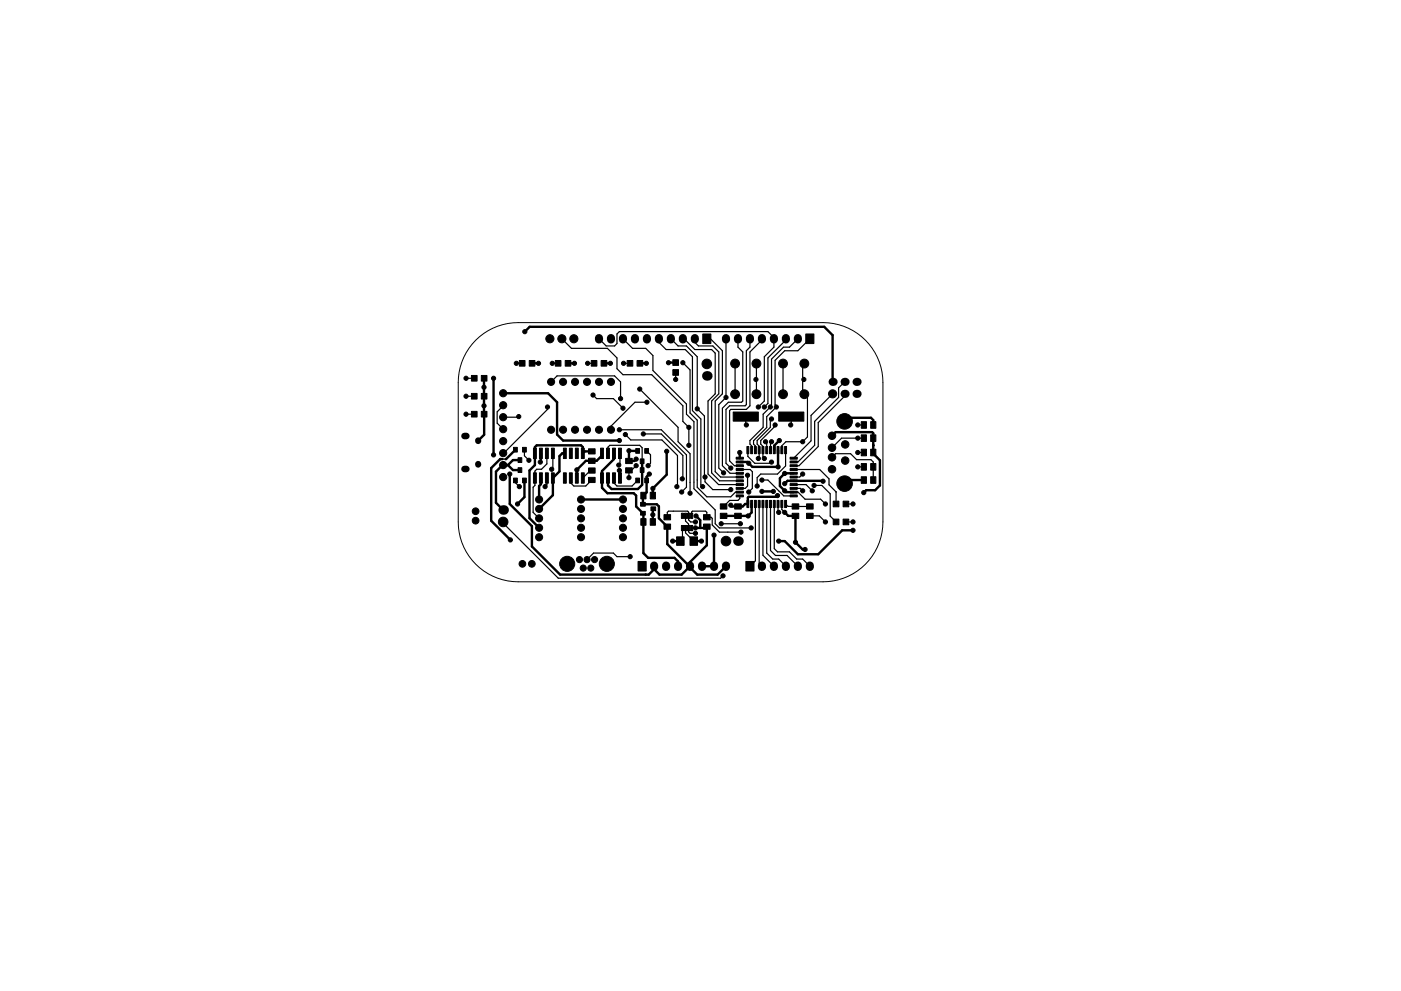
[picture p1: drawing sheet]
<svg xmlns="http://www.w3.org/2000/svg" width="297mm" height="210mm" viewBox="0 0 297 210" stroke-linecap="round" stroke-linejoin="round" font-family="sans-serif">
<path d="M100.9 72.2a12.7 12.7 0 0 1 9-3.8h64.6a12.7 12.7 0 0 1 12.7 12.7v29.6a12.7 12.7 0 0 1-12.7 12.7h-64.6a12.7 12.7 0 0 1-12.7-12.7v-29.6a12.7 12.7 0 0 1 3.7-8.9z" fill="none" stroke="#000" stroke-width=".21"/>
<path d="M101.4 93.4v.2M101.4 98.4v.2" fill="none" stroke="#000" stroke-width="1.3"/>
<path d="M98.5 92.5h.4M98.5 99.5h.4" fill="none" stroke="#000" stroke-width="1.4"/>
<g fill="#000" stroke="#000" stroke-width=".21">
<path d="M110.1 76.5h1.2v1.2h-1.2zM112.2 76.5h1.2v1.2h-1.2zM117.7 76.5h1.2v1.2h-1.2zM119.8 76.5h1.2v1.2h-1.2zM125.4 76.5h1.2v1.2h-1.2zM127.4 76.5h1.2v1.2h-1.2zM133 76.5h1.2v1.2h-1.2zM135.1 76.5h1.2v1.2h-1.2zM142.7 78.4h1.2v1.2h-1.2zM142.7 76.3h1.2v1.2h-1.2zM149 70.9h1.7v2h-1.7zM170.8 70.9h1.8v2h-1.8z"/>
<path d="M100 87.3h1.2v1.2h-1.2zM100 83.5h1.2v1.2h-1.2zM100 79.7h1.2v1.2h-1.2zM102 87.3h1.2v1.2h-1.2zM102 83.5h1.2v1.2h-1.2zM102 79.7h1.2v1.2h-1.2zM108.9 94.9h.8v1h-.8zM109.8 97.1h.8v1h-.8zM110.8 94.9h.8v1h-.8zM113.1 95.1h.6v2.2h-.6zM114.4 95.1h.6v2.2h-.6zM115.6 95.1h.7v2.2h-.7z"/>
<path d="M116.9 95.1h.6v2.2h-.6zM119.5 95.1h.6v2.2h-.6zM120.7 95.1h.6v2.2h-.6zM122 95.1h.6v2.2h-.6zM123.3 95.1h.6v2.2h-.6zM124.8 95.2h1.4v1.1h-1.4zM124.8 97.2h1.4v1.1h-1.4zM127.3 95.1h.6v2.2h-.6zM128.6 95.1h.6v2.2h-.6zM129.9 95.1h.6v2.2h-.6zM131.1 95.1h.6v2.2h-.6zM132.7 97.3h1.3v1.1h-1.3z"/>
<path d="M134.8 95.2h.8v1h-.8zM135.7 97.4h.8v1h-.8zM136.7 95.2h.8v1h-.8zM156.1 99.4h1.5v.4h-1.5zM156.1 98.6h1.5v.4h-1.5zM156.1 97.8h1.5v.4h-1.5zM156.1 97h1.5v.4h-1.5zM158.4 94.7h.4v1.6h-.4zM159.2 94.7h.4v1.6h-.4zM160 94.7h.4v1.6h-.4zM155.4 87.4h5.4v2h-5.4zM160.8 94.7h.4v1.6h-.4z"/>
<path d="M161.6 94.7h.4v1.6h-.4zM162.4 94.7h.4v1.6h-.4zM163.2 94.7h.4v1.6h-.4zM164 94.7h.4v1.6h-.4zM164.8 94.7h.4v1.6h-.4zM165.6 94.7h.4v1.6h-.4zM166.4 94.7h.4v1.6h-.4zM167.5 99.4h1.5v.4h-1.5zM167.5 98.6h1.5v.4h-1.5zM167.5 97.8h1.5v.4h-1.5zM167.5 97h1.5v.4h-1.5zM165.1 87.4h5.3v2h-5.3z"/>
<path d="M182.6 95.3h1.1v1.4h-1.1zM182.6 98.4h1.1v1.4h-1.1zM182.6 92.3h1.1v1.4h-1.1zM182.6 89.5h1.1v1.4h-1.1zM184.6 95.3h1.1v1.4h-1.1zM184.6 98.4h1.1v1.4h-1.1zM184.6 92.3h1.1v1.4h-1.1zM184.6 89.5h1.1v1.4h-1.1zM108.9 101.4h.8v1h-.8zM109.8 99.2h.8v1h-.8zM110.8 101.4h.8v1h-.8zM113.1 100.3h.6v2.2h-.6z"/>
<path d="M114.4 100.3h.6v2.2h-.6zM115.6 100.3h.7v2.2h-.7zM116.9 100.3h.6v2.2h-.6zM119.5 100.3h.6v2.2h-.6zM120.7 100.3h.6v2.2h-.6zM122 100.3h.6v2.2h-.6zM123.3 100.3h.6v2.2h-.6zM124.8 101.3h1.4v1.1h-1.4zM124.8 99.3h1.4v1.1h-1.4zM127.3 100.3h.6v2.2h-.6zM128.6 100.3h.6v2.2h-.6zM129.9 100.3h.6v2.2h-.6z"/>
<path d="M131.1 100.3h.6v2.2h-.6zM132.7 99.2h1.3v1.1h-1.3zM134.8 101.4h.8v1h-.8zM135.7 99.2h.8v1h-.8zM135.8 108.5h1v.8h-1zM135.8 106.6h1v.8h-1zM135.9 104.5h1.1v1.4h-1.1zM135.9 110h1.1v1.4h-1.1zM136.7 101.4h.8v1h-.8zM137.9 104.5h1.1v1.4h-1.1zM137.9 110h1.1v1.4h-1.1zM138 107.5h1v.8h-1z"/>
<path d="M140.8 111.2h1.4v1.1h-1.4zM140.8 109.2h1.4v1.1h-1.4zM143.5 113.9h1.5v1.8h-1.5zM144.5 111.5h.4v1.1h-.4zM144.5 108.9h.4v1.1h-.4zM145.1 111.5h.5v1.1h-.5zM145.1 108.9h.5v1.1h-.5zM145.8 111.5h.4v1.1h-.4zM145.8 108.9h.4v1.1h-.4zM146.3 113.9h1.6v1.8h-1.6zM146.4 111.5h.5v1.1h-.5zM146.4 108.9h.5v1.1h-.5z"/>
<path d="M149.2 111.2h1.4v1.1h-1.4zM149.2 109.2h1.4v1.1h-1.4zM152.7 108.9h1.4v1.1h-1.4zM152.7 106.9h1.4v1.1h-1.4zM155.8 106.9h1.4v1.1h-1.4zM155.8 108.9h1.4v1.1h-1.4zM156.1 101h1.5v.4h-1.5zM156.1 100.2h1.5v.4h-1.5zM156.1 101.8h1.5v.4h-1.5zM156.1 102.6h1.5v.4h-1.5zM156.1 103.4h1.5v.4h-1.5zM156.1 104.2h1.5v.4h-1.5z"/>
<path d="M156.1 105h1.5v.4h-1.5zM158.4 106.2h.4v1.5h-.4zM159.2 106.2h.4v1.5h-.4zM160 106.2h.4v1.5h-.4zM160.8 106.2h.4v1.5h-.4zM161.6 106.2h.4v1.5h-.4zM162.4 106.2h.4v1.5h-.4zM163.2 106.2h.4v1.5h-.4zM164 106.2h.4v1.5h-.4zM164.8 106.2h.4v1.5h-.4zM165.6 106.2h.4v1.5h-.4zM166.4 106.2h.4v1.5h-.4z"/>
<path d="M168 106.9h1.4v1.1h-1.4zM168 108.9h1.4v1.1h-1.4zM167.5 101h1.5v.4h-1.5zM167.5 100.2h1.5v.4h-1.5zM167.5 101.8h1.5v.4h-1.5zM167.5 102.6h1.5v.4h-1.5zM167.5 103.4h1.5v.4h-1.5zM167.5 104.2h1.5v.4h-1.5zM167.5 105h1.5v.4h-1.5zM171 106.9h1.4v1.1h-1.4zM171 108.9h1.4v1.1h-1.4zM176.7 106.3h1.2v1.2h-1.2z"/>
<path d="M176.7 110.1h1.2v1.2h-1.2zM178.8 106.3h1.2v1.2h-1.2zM178.8 110.1h1.2v1.2h-1.2zM182.6 101.1h1.1v1.4h-1.1zM184.6 101.1h1.1v1.4h-1.1zM135.3 119.1h1.7v2.1h-1.7zM158.1 119.1h1.8v2.1h-1.8z"/>
<circle cx="109.5" cy="77.1" r=".44"/>
<circle cx="111.3" cy="70.4" r=".44"/>
<circle cx="114.2" cy="77.1" r=".44"/>
<circle cx="116.6" cy="71.9" r=".86"/>
<circle cx="117.1" cy="77.1" r=".44"/>
<circle cx="119.1" cy="71.9" r=".86"/>
<circle cx="121.7" cy="71.9" r=".86"/>
<circle cx="121.8" cy="77.1" r=".44"/>
<circle cx="124.6" cy="77.1" r=".44"/>
<circle cx="129.4" cy="77.1" r=".44"/>
<circle cx="132.2" cy="77.1" r=".44"/>
<circle cx="137" cy="77.1" r=".44"/>
<circle cx="141.7" cy="77" r=".44"/>
<circle cx="144.8" cy="77" r=".44"/>
<circle cx="149.9" cy="77.2" r="1.02"/>
<circle cx="155.9" cy="77.1" r=".94"/>
<circle cx="160.4" cy="77.1" r=".94"/>
<circle cx="166" cy="77.1" r=".94"/>
<circle cx="170.5" cy="77.1" r=".94"/>
<circle cx="98.8" cy="84.1" r=".44"/>
<circle cx="98.8" cy="80.3" r=".44"/>
<circle cx="98.8" cy="87.9" r=".44"/>
<circle cx="102.6" cy="82.2" r=".44"/>
<circle cx="102.6" cy="86.1" r=".44"/>
<circle cx="104.6" cy="96.5" r=".44"/>
<circle cx="104.6" cy="80.3" r=".44"/>
<circle cx="106.7" cy="98.7" r=".76"/>
<circle cx="106.7" cy="93.6" r=".76"/>
<circle cx="106.7" cy="83.4" r=".76"/>
<circle cx="106.7" cy="86" r=".76"/>
<circle cx="106.7" cy="96.1" r=".76"/>
<circle cx="106.7" cy="88.5" r=".76"/>
<circle cx="106.7" cy="91.1" r=".76"/>
<circle cx="110" cy="88.4" r=".44"/>
<circle cx="112.1" cy="97.7" r=".44"/>
<circle cx="114.6" cy="98" r=".44"/>
<circle cx="116.1" cy="86.4" r=".44"/>
<circle cx="116.8" cy="91.2" r=".75"/>
<circle cx="116.8" cy="81" r=".75"/>
<circle cx="117" cy="99.6" r=".44"/>
<circle cx="119.4" cy="91.2" r=".75"/>
<circle cx="119.4" cy="81" r=".75"/>
<circle cx="121.9" cy="91.2" r=".75"/>
<circle cx="121.9" cy="81" r=".75"/>
<circle cx="122.3" cy="99.7" r=".44"/>
<circle cx="124.5" cy="91.2" r=".75"/>
<circle cx="124.5" cy="81" r=".75"/>
<circle cx="125.7" cy="83.8" r=".44"/>
<circle cx="127" cy="81" r=".75"/>
<circle cx="127" cy="91.2" r=".75"/>
<circle cx="129.5" cy="91.2" r=".75"/>
<circle cx="129.5" cy="81" r=".75"/>
<circle cx="131.2" cy="98.7" r=".44"/>
<circle cx="131.3" cy="99.8" r=".44"/>
<circle cx="131.3" cy="93.5" r=".44"/>
<circle cx="131.3" cy="91.2" r=".44"/>
<circle cx="131.6" cy="84.6" r=".44"/>
<circle cx="132.1" cy="86.6" r=".44"/>
<circle cx="132.6" cy="92.2" r=".44"/>
<circle cx="133.4" cy="95.6" r=".44"/>
<circle cx="134.9" cy="97.4" r=".44"/>
<circle cx="134.9" cy="98.8" r=".44"/>
<circle cx="135.6" cy="82.5" r=".44"/>
<circle cx="136.4" cy="92.1" r=".44"/>
<circle cx="137.2" cy="85.3" r=".44"/>
<circle cx="137.4" cy="98.8" r=".44"/>
<circle cx="141.4" cy="95.8" r=".44"/>
<circle cx="143.3" cy="80.5" r=".44"/>
<circle cx="146.1" cy="90.7" r=".44"/>
<circle cx="146.1" cy="94.5" r=".44"/>
<circle cx="147.8" cy="86.7" r=".44"/>
<circle cx="153.9" cy="84.3" r=".44"/>
<circle cx="154.9" cy="99.3" r=".44"/>
<circle cx="155.9" cy="83.6" r=".94"/>
<circle cx="156.8" cy="96" r=".44"/>
<circle cx="158.2" cy="90.2" r=".44"/>
<circle cx="158.8" cy="98.3" r=".44"/>
<circle cx="160.3" cy="80.5" r=".44"/>
<circle cx="160.4" cy="83.6" r=".94"/>
<circle cx="160.8" cy="86.4" r=".44"/>
<circle cx="160.8" cy="97.3" r=".44"/>
<circle cx="162.1" cy="97.3" r=".44"/>
<circle cx="162.1" cy="86.4" r=".44"/>
<circle cx="162.3" cy="93.7" r=".44"/>
<circle cx="163.3" cy="86.4" r=".44"/>
<circle cx="163.6" cy="98" r=".44"/>
<circle cx="163.6" cy="88.9" r=".44"/>
<circle cx="163.6" cy="93.7" r=".44"/>
<circle cx="164.3" cy="90.2" r=".44"/>
<circle cx="164.6" cy="86.4" r=".44"/>
<circle cx="165" cy="99.1" r=".44"/>
<circle cx="165.2" cy="93.5" r=".44"/>
<circle cx="166" cy="83.6" r=".94"/>
<circle cx="167.6" cy="90.2" r=".44"/>
<circle cx="170.2" cy="93.7" r=".44"/>
<circle cx="170.4" cy="80.5" r=".44"/>
<circle cx="170.5" cy="83.6" r=".94"/>
<circle cx="176.4" cy="92.5" r=".79"/>
<circle cx="176.4" cy="97" r=".79"/>
<circle cx="176.4" cy="99.6" r=".79"/>
<circle cx="176.4" cy="95" r=".79"/>
<circle cx="176.5" cy="83.6" r=".86"/>
<circle cx="179.1" cy="89.4" r="1.65"/>
<circle cx="179.2" cy="94.3" r=".79"/>
<circle cx="179.2" cy="97.7" r=".79"/>
<circle cx="181.9" cy="99.1" r=".44"/>
<circle cx="181.9" cy="90.2" r=".44"/>
<circle cx="181.9" cy="93" r=".44"/>
<circle cx="181.9" cy="96" r=".44"/>
<circle cx="100.8" cy="110.5" r=".71"/>
<circle cx="100.8" cy="108.5" r=".71"/>
<circle cx="106.7" cy="110.7" r="1.02"/>
<circle cx="106.7" cy="101.2" r=".76"/>
<circle cx="108.1" cy="100.6" r=".44"/>
<circle cx="108.2" cy="114.5" r=".44"/>
<circle cx="109.7" cy="106.9" r=".44"/>
<circle cx="110.1" cy="103.2" r=".44"/>
<circle cx="110.8" cy="119.6" r=".71"/>
<circle cx="112.8" cy="119.6" r=".71"/>
<circle cx="114.3" cy="112" r=".75"/>
<circle cx="114.3" cy="108" r=".75"/>
<circle cx="114.3" cy="110" r=".75"/>
<circle cx="114.3" cy="114" r=".75"/>
<circle cx="114.3" cy="106" r=".75"/>
<circle cx="115.6" cy="103.2" r=".44"/>
<circle cx="120.3" cy="119.6" r="1.6"/>
<circle cx="122.9" cy="118.7" r=".65"/>
<circle cx="123.2" cy="112" r=".75"/>
<circle cx="123.2" cy="108" r=".75"/>
<circle cx="123.2" cy="110" r=".75"/>
<circle cx="123.2" cy="114" r=".75"/>
<circle cx="123.2" cy="106" r=".75"/>
<circle cx="124.5" cy="118.7" r=".65"/>
<circle cx="126.1" cy="118.7" r=".65"/>
<circle cx="128.7" cy="119.6" r="1.6"/>
<circle cx="132.1" cy="112" r=".75"/>
<circle cx="132.1" cy="108" r=".75"/>
<circle cx="132.1" cy="110" r=".75"/>
<circle cx="132.1" cy="114" r=".75"/>
<circle cx="132.1" cy="106" r=".75"/>
<circle cx="133.4" cy="101.3" r=".44"/>
<circle cx="133.6" cy="118.1" r=".44"/>
<circle cx="137.7" cy="100.6" r=".44"/>
<circle cx="138.4" cy="109.2" r=".44"/>
<circle cx="138.4" cy="103.6" r=".44"/>
<circle cx="142.6" cy="114.8" r=".44"/>
<circle cx="143.5" cy="103.2" r=".44"/>
<circle cx="144.5" cy="104.4" r=".44"/>
<circle cx="144.7" cy="101.6" r=".44"/>
<circle cx="146.3" cy="104.6" r=".44"/>
<circle cx="147.4" cy="110.7" r=".44"/>
<circle cx="147.4" cy="113.2" r=".44"/>
<circle cx="147.4" cy="112" r=".44"/>
<circle cx="147.6" cy="109.5" r=".44"/>
<circle cx="148.7" cy="114.8" r=".44"/>
<circle cx="149" cy="103.2" r=".44"/>
<circle cx="149.5" cy="101.2" r=".44"/>
<circle cx="151.4" cy="113.5" r=".44"/>
<circle cx="152.9" cy="111.1" r=".44"/>
<circle cx="153.4" cy="100.3" r=".44"/>
<circle cx="153.9" cy="114.8" r="1.02"/>
<circle cx="154.9" cy="103.9" r=".44"/>
<circle cx="154.9" cy="107.2" r=".44"/>
<circle cx="157" cy="111.1" r=".44"/>
<circle cx="157.1" cy="112.9" r=".44"/>
<circle cx="158.5" cy="100.8" r=".44"/>
<circle cx="158.6" cy="109.5" r=".44"/>
<circle cx="158.8" cy="104.4" r=".44"/>
<circle cx="159.3" cy="112" r=".44"/>
<circle cx="160.5" cy="103.1" r=".44"/>
<circle cx="161.5" cy="104.3" r=".44"/>
<circle cx="161.5" cy="101.8" r=".44"/>
<circle cx="164" cy="104.3" r=".44"/>
<circle cx="164.8" cy="105.2" r=".44"/>
<circle cx="165.1" cy="108.7" r=".44"/>
<circle cx="165.1" cy="114.8" r=".44"/>
<circle cx="166.4" cy="100.5" r=".44"/>
<circle cx="166.4" cy="102.6" r=".44"/>
<circle cx="166.4" cy="108.7" r=".44"/>
<circle cx="166.4" cy="104.1" r=".44"/>
<circle cx="168.7" cy="115.1" r=".44"/>
<circle cx="170.2" cy="100.6" r=".44"/>
<circle cx="170.2" cy="104.1" r=".44"/>
<circle cx="170.7" cy="116.6" r=".44"/>
<circle cx="172.2" cy="104.1" r=".44"/>
<circle cx="172.6" cy="103" r=".44"/>
<circle cx="174.5" cy="102.1" r=".44"/>
<circle cx="175" cy="110.7" r=".44"/>
<circle cx="175" cy="106.9" r=".44"/>
<circle cx="179.1" cy="102.6" r="1.65"/>
<circle cx="180.8" cy="112.5" r=".44"/>
<circle cx="180.8" cy="110.7" r=".44"/>
<circle cx="180.8" cy="106.9" r=".44"/>
<circle cx="183.1" cy="104.5" r=".44"/>
<circle cx="123.7" cy="120.5" r=".65"/>
<circle cx="125.3" cy="120.5" r=".65"/>
<circle cx="153.3" cy="122.2" r=".44"/>
</g>
<g fill="#000">
<circle cx="149.9" cy="79.8" r="1.02"/>
<circle cx="176.5" cy="81" r=".86"/>
<circle cx="179.1" cy="83.6" r=".86"/>
<circle cx="179.1" cy="81" r=".86"/>
<circle cx="181.6" cy="83.6" r=".86"/>
<circle cx="181.6" cy="81" r=".86"/>
<circle cx="106.7" cy="108.2" r="1.02"/>
<circle cx="156.5" cy="114.8" r="1.02"/>
</g>
<g fill="none" stroke="#000" stroke-width="1.7">
<path d="M127 71.7v.3M129.5 71.7v.3M132.1 71.7v.3M134.6 71.7v.3M137.2 71.7v.3M139.7 71.7v.3M142.2 71.7v.3M144.8 71.7v.3M147.3 71.7v.3M153.9 71.7v.3M156.5 71.7v.3M159 71.7v.3"/>
<path d="M161.5 71.7v.3M164.1 71.7v.3M166.6 71.7v.3M169.2 71.7v.3M138.7 120v.3M141.2 120v.3M143.8 120v.3M146.3 120v.3M148.8 120v.3M151.4 120v.3M153.9 120v.3M161.5 120v.3"/>
<path d="M164.1 120v.3M166.6 120v.3M169.2 120v.3M171.7 120v.3"/>
</g>
<g fill="none" stroke="#000" stroke-width=".51">
<path d="M111.3 70.4l1-1.1h62.5l1.7 1.8v9.9M112.8 77.1h1.4M120.4 77.1h1.4M128 77.1h1.4M135.7 77.1h1.3M143.3 76.9l-1.6 .1M102.6 80.3v11.9l-1.2 1.3M104.6 80.3v16.2M106.6 97.4h-.6l-1.9 1.9v11.2l4.1 4M106.7 83.4h9.5l1.9 1.9v6.9l1.3 1.3h11.9M107.7 98.7h-1.1l-1.4 1.4v6.6l1.5 1.5M107.7 98.7l1.1 1h1.4"/>
<path d="M109.3 95.4l-2.1 2M110.2 97.6h-1.4l-1.1 1.1M114.7 96.2v1.7l-.1 .1M119.8 96.2h-.6l-.6 .6v3.2l-1.4 1.4v3.7l-2.9 2.9M125.5 95.8h-1.5l-.4 .4v-1.3l-.4-.4h-9.4l-.4 .4v3.8l-1.1 1.1v10.1l2 2.1M127.6 96.2v.4l-1.1 1.2h-2.3l-1.9 1.9v1.7M130.2 96.2v1.2l-2.6 2.5v3.6l1.2 1.1h5.6l.5 .6v2.3l1.5 1.5v8.4l1 1h5.6l.8 .7v1M131.3 99.8l.1 .1v1.5M135.2 95.7l-1.9-.1v2.2h1.2l.4-.4M136.1 97.9v5l-.8 .9h-5.6l-.8-.8v-1.6M141.4 95.8v4.9l-3 2.9v1.6M156.8 96v1.2"/>
<path d="M156.8 98h1.7l1 1.1h5.5M165 95.5v3.5M165 99v.1M165.2 93.5l-1 1v1M176.4 92.5l.8-.8h7.7l.2 .2v4.3l1.5 1.5v5.3l-1.1 1h-1.9l-.5 .5M179.1 89.4l.7-.8h4.9l.4 .5v1.1M185.1 94.5h.1M108.1 100.6v6.3l4.7 4.7v4.3l5.9 6h18.8l1.2-1.1M111.2 101.9v3.6l-1.5 1.4M114.7 101.4v1.3l-.4 .4v2.9M123.2 106h8.9M137.7 100.6l-.6 .5v3.4l-.8 .8v1.7h3l.4 .4v2.6l1.8 1.7v3.7l4.8 4.7-1.8 1.8h-4.7l-1.1-1.1"/>
<path d="M138.4 103.6v1.5M138.5 107.9l-.1 2.8M142.6 114.8h1.6M147.1 114.8h1.6M147.4 112h2.2l.3-.3v4l-3.6 3.5v1.2l1.5 1.5h4.3l1.8-1.8M147.6 109.5l.9 .9v1.6M151.4 113.5v6.6h-2.6M159.4 106.9v1.8l-.8 .8h-5.2M161.5 104.3h2.5M164.8 105.2l-.2 .2h-5.9l-.1 .2v1.3h-.6l-.5 .6h-2.3l-.3-.3M166.4 108.7l.7 .8h1.6v5.6l1.5 1.5h.5M168.3 100.4h-1.9l-1 1.1v1.6l1.2 1.3h1.7"/>
<path d="M174.5 102.1l-7.5-.1-.6 .6M180.8 112.5h-2.2l-5.1 5.1h-4.3l-2.8-2.8h-1.3M183.2 101.8h-3.4l-.7 .8M136.9 121.9h.1M138.7 120.1v.7"/>
</g>
<g fill="none" stroke="#000" stroke-width=".25">
<path d="M109.5 77.1h1.2M117.1 77.1h1.2M119.1 71.9l2.1 2h7.6l2 2v2.3l1.3 1.3h6.1l6.6 6.6v3.3l1.2 1.3v3.8M124.6 77.1h1.4M127 71.9l1.5 1.5h1.8l.5-.5v-2l.5-.5h31.5l1.3 1.2v2.1l-2 2v9.4l-1.3 1.3M132.1 71.9l2 2h2.8l1.5 1.5v3.2l7.1 7.1v2.2l1.6 1.6v14.2l4.5 4.5v2.9l.9 .9h6.8M132.2 77.1h1.4M139.7 71.9v.7l1.5 1.6h4.1l1.5 1.5v11.4l1.8 1.8v12.2M142.2 71.9l1.6 1.5h1.7l2.3 2.3v11l1.6 1.6v12.8l.1 .1v1l1.6 1.7h3.8M143.3 79v1.5M144.8 77l1.5 1.5v9.1l1.5 1.5v14.3l2.1 2h5l1-1h.9M144.8 71.9h.2l2.3 2.3h3.6l.7 .7v8.7l-1.5 1.5v15.5l2.2 2.2h4.5"/>
<path d="M147.3 71.9v.7l.8 .8h3l1.3 1.3v8.9l-1.5 1.5v15.2l1.7 1.7h4.2M149.9 71.9h.7l2.6 2.5v9.2l-1.6 1.5v15l1.2 1.1h4M153.9 71.9v12.4l-1.5 1.5v13.5l1 1M155.9 77.1v6.5M156.5 71.9v1.8l1 1v10.4l-.3 .2h-2.8l-1.2 1.3v12.2l1.6 1.6h2M159 71.9v1.8l-.8 .7v11.4l-.2 .3h-3.3l-.8 .8v11.4l1 1M160.4 77.1v6.5M161.5 71.9v.2l-2.5 2.6v11.4l-.8 .8h-3.3l-.2 .2v10.7l1 1h1.1M166 77.1v6.5M166.6 71.6v.5l-3.8 3.8v9.7l-.7 .8M169.2 71.9l-1.8 1.8h-1.3l-2.5 2.5v9.6l-.3 .3v.3l-1.5 1.5v2.8l-2.8 2.8v.7l.4 .4v.9M170.5 77.1l-.3 .4v2.5l.2 .3v.2l-.2 .3v2.5l1 1v8.4l-1 1h-3.6l-.8 .9v.9"/>
<path d="M171.7 71.9l-2.5 2.5h-2.8l-2.1 2v9.4l.3 .3v.3l-2 2v2.3l-2.8 2.8v.7l.4 .4v.9M98.8 87.9h1.8M98.8 84.1h1.8M98.8 80.3h1.8M102.6 82.1v.1M102.6 86.1h.1M106 97.4h1.2M106.7 86l-1.3 1.4v2.4l1.3 1.3M109.2 95.4h.1M110 88.4l-.1 .1h-3.2M111.2 95.1v1.6l.9 1M114.7 97.9l-.1 .1"/>
<path d="M116 96.2v2.2l-1.2 1.2h-1l-.4 .3v3.1l-.4 .4v5.3l1.3 1.3M116.1 86.4v.5l-9.4 9.2M116.8 81l1.3-1.2h12.2l1.3 1.2v3.6M117.2 96.2v3.1l-.2 .3M122.4 99.6l-.1 .1M124 95.8l-.4 .4v.9M125.5 99.8h-.3l-1.6 1.6v-.9M125.7 83.8l.8 .8h3.5l2.1 2M128.9 96.2v-1.3l.4-.4h6.3l.5 .5v2.9M131.3 99.8l.1 .1M131.3 91.2h8.9l5.3 5.3v6.9l-1 1M131.4 96.2v2.2l-.2 .3"/>
<path d="M132.6 92.2l1.1 1.1h6.6l3.3 3.3v6.5l-.1 .1M134.9 98.8l-1 1h-.6v1.5M135.6 82.5l8.2 8.2v3l2.5 2.6v8.3M136.4 92.1h3.8l4.6 4.5v4.9l-.1 .1M137.1 95.7l.8 .8v1.8l-.5 .5M137.2 85.3h-2.6l-5.1 5.1v.8M156.8 99.6h2.3l.4 .5v3.5l-.8 .8M158.1 88.4v1.6l.1 .2M158.6 95.5v1.3l1.4 1.5h3.3l.3-.3M162.3 93.7l.3 .3v1.5M163.6 93.7l-.2 .2v1.6M163.6 88.9l-.3 .2v1.6l-2.8 2.8v.7l.5 .5v2.4l-.2 .2"/>
<path d="M164.3 90.2l-.2 .2v.3l-2.8 2.8v.7l.5 .5v2.3l.3 .3M165 99v.1M166.6 95.5v3.4l-1.8 1.7h-3.5l-.8 .7v1.8M167.8 88.4v1.6l-.2 .2M168.3 99.6h5.5l2 2v1.3l1.5 1.5v2.5M170.5 83.6v.1M176.4 97l.8-.7h3.1l1.3 1.2h3.1l.4 .5v3.8M176.5 83.6l-4.5 4.5v5.4l-3.7 3.7M179.1 83.6v.5l-5.6 5.6v5l-4.1 4.1h-1.1M179.1 81l-1.3 1.3v2l-5.1 5.1v5.1l-3.5 3.5h-.9M181.9 90.2h1.3M181.9 96h1.3"/>
<path d="M181.9 99.1h1.3M183.2 93h-4.8l-2 2M106.7 110.7v.3l11.7 11.7h34.4l.5-.5M109.3 101.9v.5l.8 .8M116 101.4v1.5l-.4 .3M121 101.4v1.1l.7 .6h2.5l1.3-1.3M128.9 101.4v1.1M130.2 101.4v1.1l.6 .6h3.2l1.2-1.2M133.6 118.1h-2.8l-.8-.8h-4.2l-1.3 1.4v-.1M136.3 110.6l.1 .1M136.4 106.9l-.1 .1M137.7 100.6l-.6 .5"/>
<path d="M138.4 107.8v.2M138.4 103.6h.1M141.5 109.7v-1l.2-.2h4.1l.2 .2v1.6l.4 .4h1M144.7 109.4h.6v1.1l.7 .7v1.6l.3 .4h1.1M144.7 112v2.4l-.5 .4M145.3 112v1.1l1.8 1.7M146 119.9l.3 .2-1.8 1.8M146.6 109.4v-.8l.2-.1h2.8l.3 .2v1M147.4 112h-.8M148.6 101.2v1.7l.4 .3M149.6 109.4l.3 .3M149.9 109.7h.9l.2 .3v1.4l1.5 1.5h4.6"/>
<path d="M152.9 111.1h4.1M156.8 105.2v.6l-.3 .4h-1.8l-1.3 1.3M158.5 100.8v2.3l-.5 .5h-1.2M160.2 106.9v12.1l-1.2 1.1M161 106.9v12.7l.5 .5M161.5 101.8h1.3l3.4 3.4h2.1M161.8 106.9v10.9l2.3 2.3M162.6 106.9v10.4l1.2 1.3h1.3l1.5 1.5M163.4 106.9v9.9l1 1.1h2.5l2.3 2.2M164.2 106.9v9.5l.6 .7h2.6l1.5 1.5h1.3l1.5 1.5M165 106.9v1.7l.1 .1M165.8 106.9v1.2l1.3 1.4"/>
<path d="M166.4 104.1l.2 .3M166.4 100.4v.1M166.6 106.9l.5 .5 4.6 .1M167 102l-.6 .6M168.3 104.4h.9l1.5 1.5h3.3l1 1M168.3 102.8h2.6l1.3 1.3M168.3 103.6h1.4l.5 .5M168.6 107.4l.1 .1M170.2 100.6l-.7 .6h-1.2M171.7 109.5h2l1.3 1.2M172.6 103h1.6l1.8 1.8v4.7l1.3 1.2M174.4 102l.1 .1"/>
<path d="M179.4 106.9h1.4M179.4 110.7h1.4M138.7 120.1v.3"/>
</g>
</svg>
